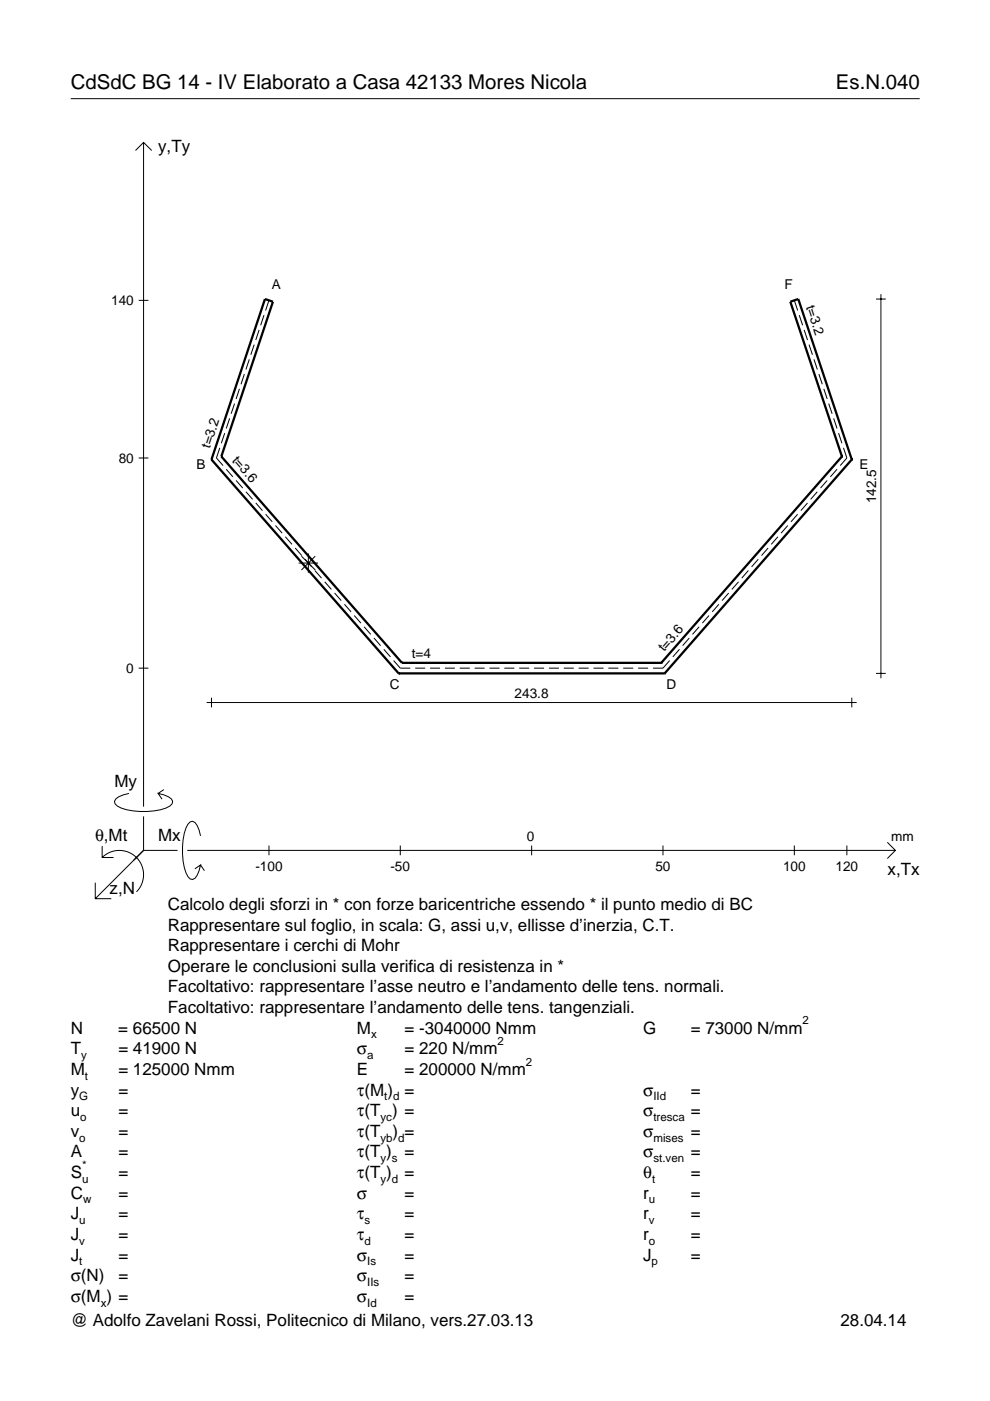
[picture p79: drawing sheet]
<svg xmlns="http://www.w3.org/2000/svg" width="210mm" height="297mm" viewBox="0 0 210 297" stroke-linecap="round" stroke-linejoin="round" font-family="sans-serif">
<defs><g id="words">
<g font-size="4.3">
<text x="15" y="18.9">CdSdC BG 14 - IV Elaborato a Casa 42133 Mores Nicola</text>
<text x="177.2" y="18.9">Es.N.040</text>
</g>
<g font-size="3.6">
<text x="33.5" y="32.3">y,Ty</text>
<text x="24.3" y="166.9">My</text>
<text x="20.1" y="178.2">θ,Mt</text>
<text x="33.5" y="178.2">Mx</text>
<text x="188.2" y="185.5">x,Tx</text>
<text x="23.2" y="189.6">z,N</text>
<text x="35.6" y="192.9">Calcolo degli sforzi in * con forze baricentriche essendo * il punto medio di BC</text>
<text x="35.6" y="197.3">Rappresentare sul foglio, in scala: G, assi u,v, ellisse d’inerzia, C.T.</text>
<text x="35.6" y="201.7">Rappresentare i cerchi di Mohr</text>
<text x="35.6" y="206">Operare le conclusioni sulla verifica di resistenza in *</text>
<text x="35.6" y="210.4">Facoltativo: rappresentare l’asse neutro e l’andamento delle tens. normali.</text>
<text x="35.6" y="214.8">Facoltativo: rappresentare l’andamento delle tens. tangenziali.</text>
<text x="15" y="219.2">N</text>
<text x="25.1" y="219.2">= 66500 N</text>
<text x="75.7" y="219.2">M</text>
<text x="85.8" y="219.2">= -3040000 Nmm</text>
<text x="136.4" y="219.2">G</text>
<text x="146.5" y="219.2">= 73000 N/mm</text>
<text x="15" y="223.5">T</text>
<text x="15" y="227.9">M</text>
<text x="25.1" y="223.5">= 41900 N</text>
<text x="25.1" y="227.9">= 125000 Nmm</text>
<text x="75.7" y="223.5">σ</text>
<text x="75.7" y="227.9">E</text>
<text x="85.8" y="223.5">= 220 N/mm</text>
<text x="85.8" y="227.9">= 200000 N/mm</text>
<text x="15" y="232.3">y</text>
<text x="25.1" y="232.3">=</text>
<text x="75.7" y="232.3">τ(M ) =</text>
<text x="136.4" y="232.3">σ</text>
<text x="146.5" y="232.3">=</text>
<text x="15" y="236.7">u</text>
<text x="25.1" y="236.7">=</text>
<text x="75.7" y="236.7">τ(T ) =</text>
<text x="136.4" y="236.7">σ</text>
<text x="146.5" y="236.7">=</text>
<text x="15" y="241">v</text>
<text x="15" y="245.4">A</text>
<text x="25.1" y="241">=</text>
<text x="25.1" y="245.4">=</text>
<text x="75.7" y="245.4">τ(T )</text>
<text x="75.7" y="241">τ(T</text>
<text x="83.3" y="241">) =</text>
<text x="85.8" y="245.4">=</text>
<text x="136.4" y="241">σ</text>
<text x="136.4" y="245.4">σ</text>
<text x="146.5" y="241">=</text>
<text x="146.5" y="245.4">=</text>
<text x="15" y="249.8">S</text>
<text x="25.1" y="249.8">=</text>
<text x="75.7" y="249.8">τ(T )</text>
<text x="85.8" y="249.8">=</text>
<text x="136.4" y="249.8">θ</text>
<text x="146.5" y="249.8">=</text>
<text x="15" y="254.2">C</text>
<text x="25.1" y="254.2">=</text>
<text x="75.7" y="254.2">σ</text>
<text x="85.8" y="254.2">=</text>
<text x="136.4" y="254.2">r</text>
<text x="146.5" y="254.2">=</text>
<text x="15" y="262.9">J</text>
<text x="15" y="258.5">J</text>
<text x="25.1" y="258.5">=</text>
<text x="25.1" y="262.9">=</text>
<text x="75.7" y="258.5">τ</text>
<text x="75.7" y="262.9">τ</text>
<text x="85.8" y="258.5">=</text>
<text x="85.8" y="262.9">=</text>
<text x="136.4" y="258.5">r</text>
<text x="136.4" y="262.9">r</text>
<text x="146.5" y="258.5">=</text>
<text x="146.5" y="262.9">=</text>
<text x="15" y="267.3">J</text>
<text x="25.1" y="267.3">=</text>
<text x="75.7" y="267.3">σ</text>
<text x="85.8" y="267.3">=</text>
<text x="136.4" y="267.3">J</text>
<text x="146.5" y="267.3">=</text>
<text x="15" y="271.7">σ(N)</text>
<text x="25.1" y="271.7">=</text>
<text x="75.7" y="271.7">σ</text>
<text x="85.8" y="271.7">=</text>
<text x="15" y="281.2">@ Adolfo Zavelani Rossi, Politecnico di Milano, vers.27.03.13</text>
<text x="15" y="276">σ(M ) =</text>
<text x="75.7" y="276">σ</text>
<text x="85.8" y="276">=</text>
<text x="178.2" y="281.2">28.04.14</text>
</g>
<g font-size="2.9">
<text x="23.6" y="64.7">140</text>
<text x="57.6" y="61.3">A</text>
<text x="166.3" y="61.3">F</text>
<text x="170.9" y="65" transform="rotate(72 170.9 65)">t=3.2</text>
<text x="44.5" y="95.2" transform="rotate(-72 44.5 95.2)">t=3.2</text>
<text x="25.2" y="98.1">80</text>
<text x="41.7" y="99.4">B</text>
<text x="49.1" y="97.7" transform="rotate(49 49.1 97.7)">t=3.6</text>
<text x="182.3" y="99.4">E</text>
<text x="185.7" y="106.7" transform="rotate(-90 185.7 106.7)">142.5</text>
<text x="26.8" y="142.7">0</text>
<text x="87.3" y="139.5">t=4</text>
<text x="140.8" y="138.3" transform="rotate(-49 140.8 138.3)">t=3.6</text>
<text x="82.6" y="146.2">C</text>
<text x="109.1" y="147.9">243.8</text>
<text x="141.3" y="146.2">D</text>
<text x="111.7" y="178.2">0</text>
<text x="189" y="178.2">mm</text>
<text x="54.1" y="184.7">-100</text>
<text x="82.8" y="184.7">-50</text>
<text x="139" y="184.7">50</text>
<text x="166" y="184.7">100</text>
<text x="177.2" y="184.7">120</text>
</g>
<g font-size="2.4">
<text x="78.7" y="220.2">x</text>
<text x="105.5" y="221.5">2</text>
<text x="170.2" y="217.2">2</text>
<text x="17.2" y="224.5">y</text>
<text x="77.9" y="224.5">a</text>
<text x="111.5" y="225.9">2</text>
<text x="16.8" y="233.3">G</text>
<text x="18" y="228.9">t</text>
<text x="81.5" y="233.3">t d</text>
<text x="138.5" y="233.3">IId</text>
<text x="17" y="237.7">o</text>
<text x="80.7" y="237.7">yc</text>
<text x="138.5" y="237.7">tresca</text>
<text x="16.8" y="242">o</text>
<text x="80.7" y="242">yb d</text>
<text x="138.5" y="242">mises</text>
<text x="17.4" y="250.8">u</text>
<text x="17.4" y="247.8">*</text>
<text x="80.7" y="246.4">y s</text>
<text x="80.7" y="250.8">y d</text>
<text x="138.2" y="250.8">t</text>
<text x="138.5" y="246.4">st.ven</text>
<text x="17.6" y="255.2">w</text>
<text x="137.6" y="255.2">u</text>
<text x="16.8" y="259.5">u</text>
<text x="16.8" y="263.9">v</text>
<text x="77.3" y="259.5">s</text>
<text x="77.3" y="263.9">d</text>
<text x="137.6" y="259.5">v</text>
<text x="137.6" y="263.9">o</text>
<text x="16.8" y="268.3">t</text>
<text x="77.9" y="268.3">Is</text>
<text x="138.2" y="268.3">p</text>
<text x="77.9" y="272.7">IIs</text>
<text x="21.4" y="277">x</text>
<text x="77.9" y="277">Id</text>
</g>
</g></defs>
<g fill="none" stroke="#000" stroke-width=".21">
<path d="M15 20.9h180M28.7 31.9l1.7-1.7 1.8 1.7M30.4 30.2v140.8M29.4 63.7h2.1M51.8 79.3l-.7 2.2M52.9 76.2l-.8 2.1M53.9 73.1l-.7 2.1M54.9 69.9l-.7 2.2M56 66.8l-.7 2.2M57 63.7l-.7 2.1M168.4 63.7l.7 2.1M169.5 66.8l.7 2.2"/>
<path d="M170.5 69.9l.7 2.2M171.5 73.1l.8 2.1M172.6 76.2l.7 2.1M173.6 79.3l.7 2.2M185.7 63.4h2.1M186.8 62.4v81.4M29.4 97.1h2.1M46.6 95l-.7 2.1 1.4 1.6M47.6 91.8l-.7 2.2M48 99.5l1.4 1.6M48.7 88.7l-.7 2.2M49.7 85.6l-.7 2.1"/>
<path d="M50.8 82.4l-.7 2.2M174.7 82.4l.7 2.2M175.7 85.6l.7 2.1M176.8 88.7l.7 2.2M177.5 99.5l-1.4 1.6M177.8 91.8l.7 2.2M178.8 95l.8 2.1-1.5 1.6M50.1 101.9l1.4 1.6M52.1 104.3l1.5 1.6M54.2 106.6l1.4 1.7M56.3 109l1.4 1.6M58.4 111.4l1.4 1.6"/>
<path d="M60.5 113.8l1.4 1.6M62.6 116.2l1.4 1.6M63.3 119.4h4.1M63.9 117.9l2.9 2.9M64.7 118.6l1.4 1.6M65.4 117.3v4.1M66.8 117.9l-2.9 2.9M160.8 118.6l-1.4 1.6M162.9 116.2l-1.5 1.6M164.9 113.8l-1.4 1.6M167 111.4l-1.4 1.6M169.1 109l-1.4 1.6"/>
<path d="M171.2 106.6l-1.4 1.7M173.3 104.3l-1.4 1.6M175.4 101.9l-1.4 1.6M66.8 121l1.4 1.6M68.8 123.4l1.5 1.6M70.9 125.7l1.4 1.6M73 128.1l1.4 1.6M75.1 130.5l1.4 1.6M77.2 132.9l1.4 1.6M79.3 135.3l1.4 1.6M81.4 137.7l1.4 1.6M144.1 137.7l-1.4 1.6"/>
<path d="M146.1 135.3l-1.4 1.6M148.2 132.9l-1.4 1.6M150.3 130.5l-1.4 1.6M152.4 128.1l-1.4 1.6M154.5 125.7l-1.4 1.6M156.6 123.4l-1.4 1.6M158.7 121l-1.4 1.6M29.4 141.7h2.1M43.8 149h137.8M44.8 147.9v2.1M83.5 140.1l1.4 1.6h2.1M88 141.7h2.1"/>
<path d="M91.2 141.7h2.1M94.3 141.7h2.1M97.5 141.7h2.1M100.6 141.7h2.1M103.8 141.7h2.1M106.9 141.7h2.2M110.1 141.7h2.1M113.2 141.7h2.2M116.4 141.7h2.1M119.5 141.7h2.2M122.7 141.7h2.1M125.8 141.7h2.2"/>
<path d="M129 141.7h2.1M132.1 141.7h2.2M135.3 141.7h2.1M142 140.1l-1.4 1.6h-2.2M180.6 147.9v2.1M185.7 142.8h2.1M21.7 179.4v2.4h2.4M27.3 168.2a3.6 3.6 0 0 0-3 1.7l.1 .5a5.6 5.6 0 0 0 3.8 1.5 13.4 13.4 0 0 0 7.8-1l.5-.5 .1-.5a3.6 3.6 0 0 0-3.1-1.7l.8 1.2M30.4 173.1v7.2M34.7 167.4l-1.2 .8M42.5 177.2a3.6 3.6 0 0 0-1.7-3.1l-.5 .2a5.7 5.7 0 0 0-1.5 3.7 13.3 13.3 0 0 0 1 7.9l.5 .5 .5 .1a3.6 3.6 0 0 0 1.7-3.1l-1.2 .8M57 179.3v2"/>
<path d="M84.9 179.3v2M112.7 179.3v2M140.6 179.3v2M168.4 179.3v2M179.6 179.3v2M188.1 178.6l1.7 1.7-1.7 1.7M20.2 187.2v3.3h3.4M21.7 181.8a5.1 5.1 0 0 1 7.2 0 5.1 5.1 0 0 1 0 7.3M30.4 180.3l-10.2 10.2M30.4 180.3h7.2M39.7 180.3h150.1M42.5 183.4l.8 1.2"/>
</g>
<g fill="none" stroke="#000" stroke-width=".48">
<path d="M44.8 97.4h.1M44.8 97.4l39.7 45.4M46.9 96.8h.1M46.9 96.8l11-32.8-1.7-.6-11.4 34M46.9 96.8l38.3 43.7M178.5 96.8h.1M178.5 96.8l-38.3 43.7M178.5 96.8l-10.9-32.8 1.7-.6 11.3 34M180.6 97.4h.1M180.6 97.4l-39.7 45.4M84.5 142.8h.1M84.5 142.8h56.4"/>
<path d="M85.2 140.5h.1M85.2 140.5h55M140.2 140.5h.1M140.9 142.8h.1"/>
</g>
<use href="#words"/>
</svg>
